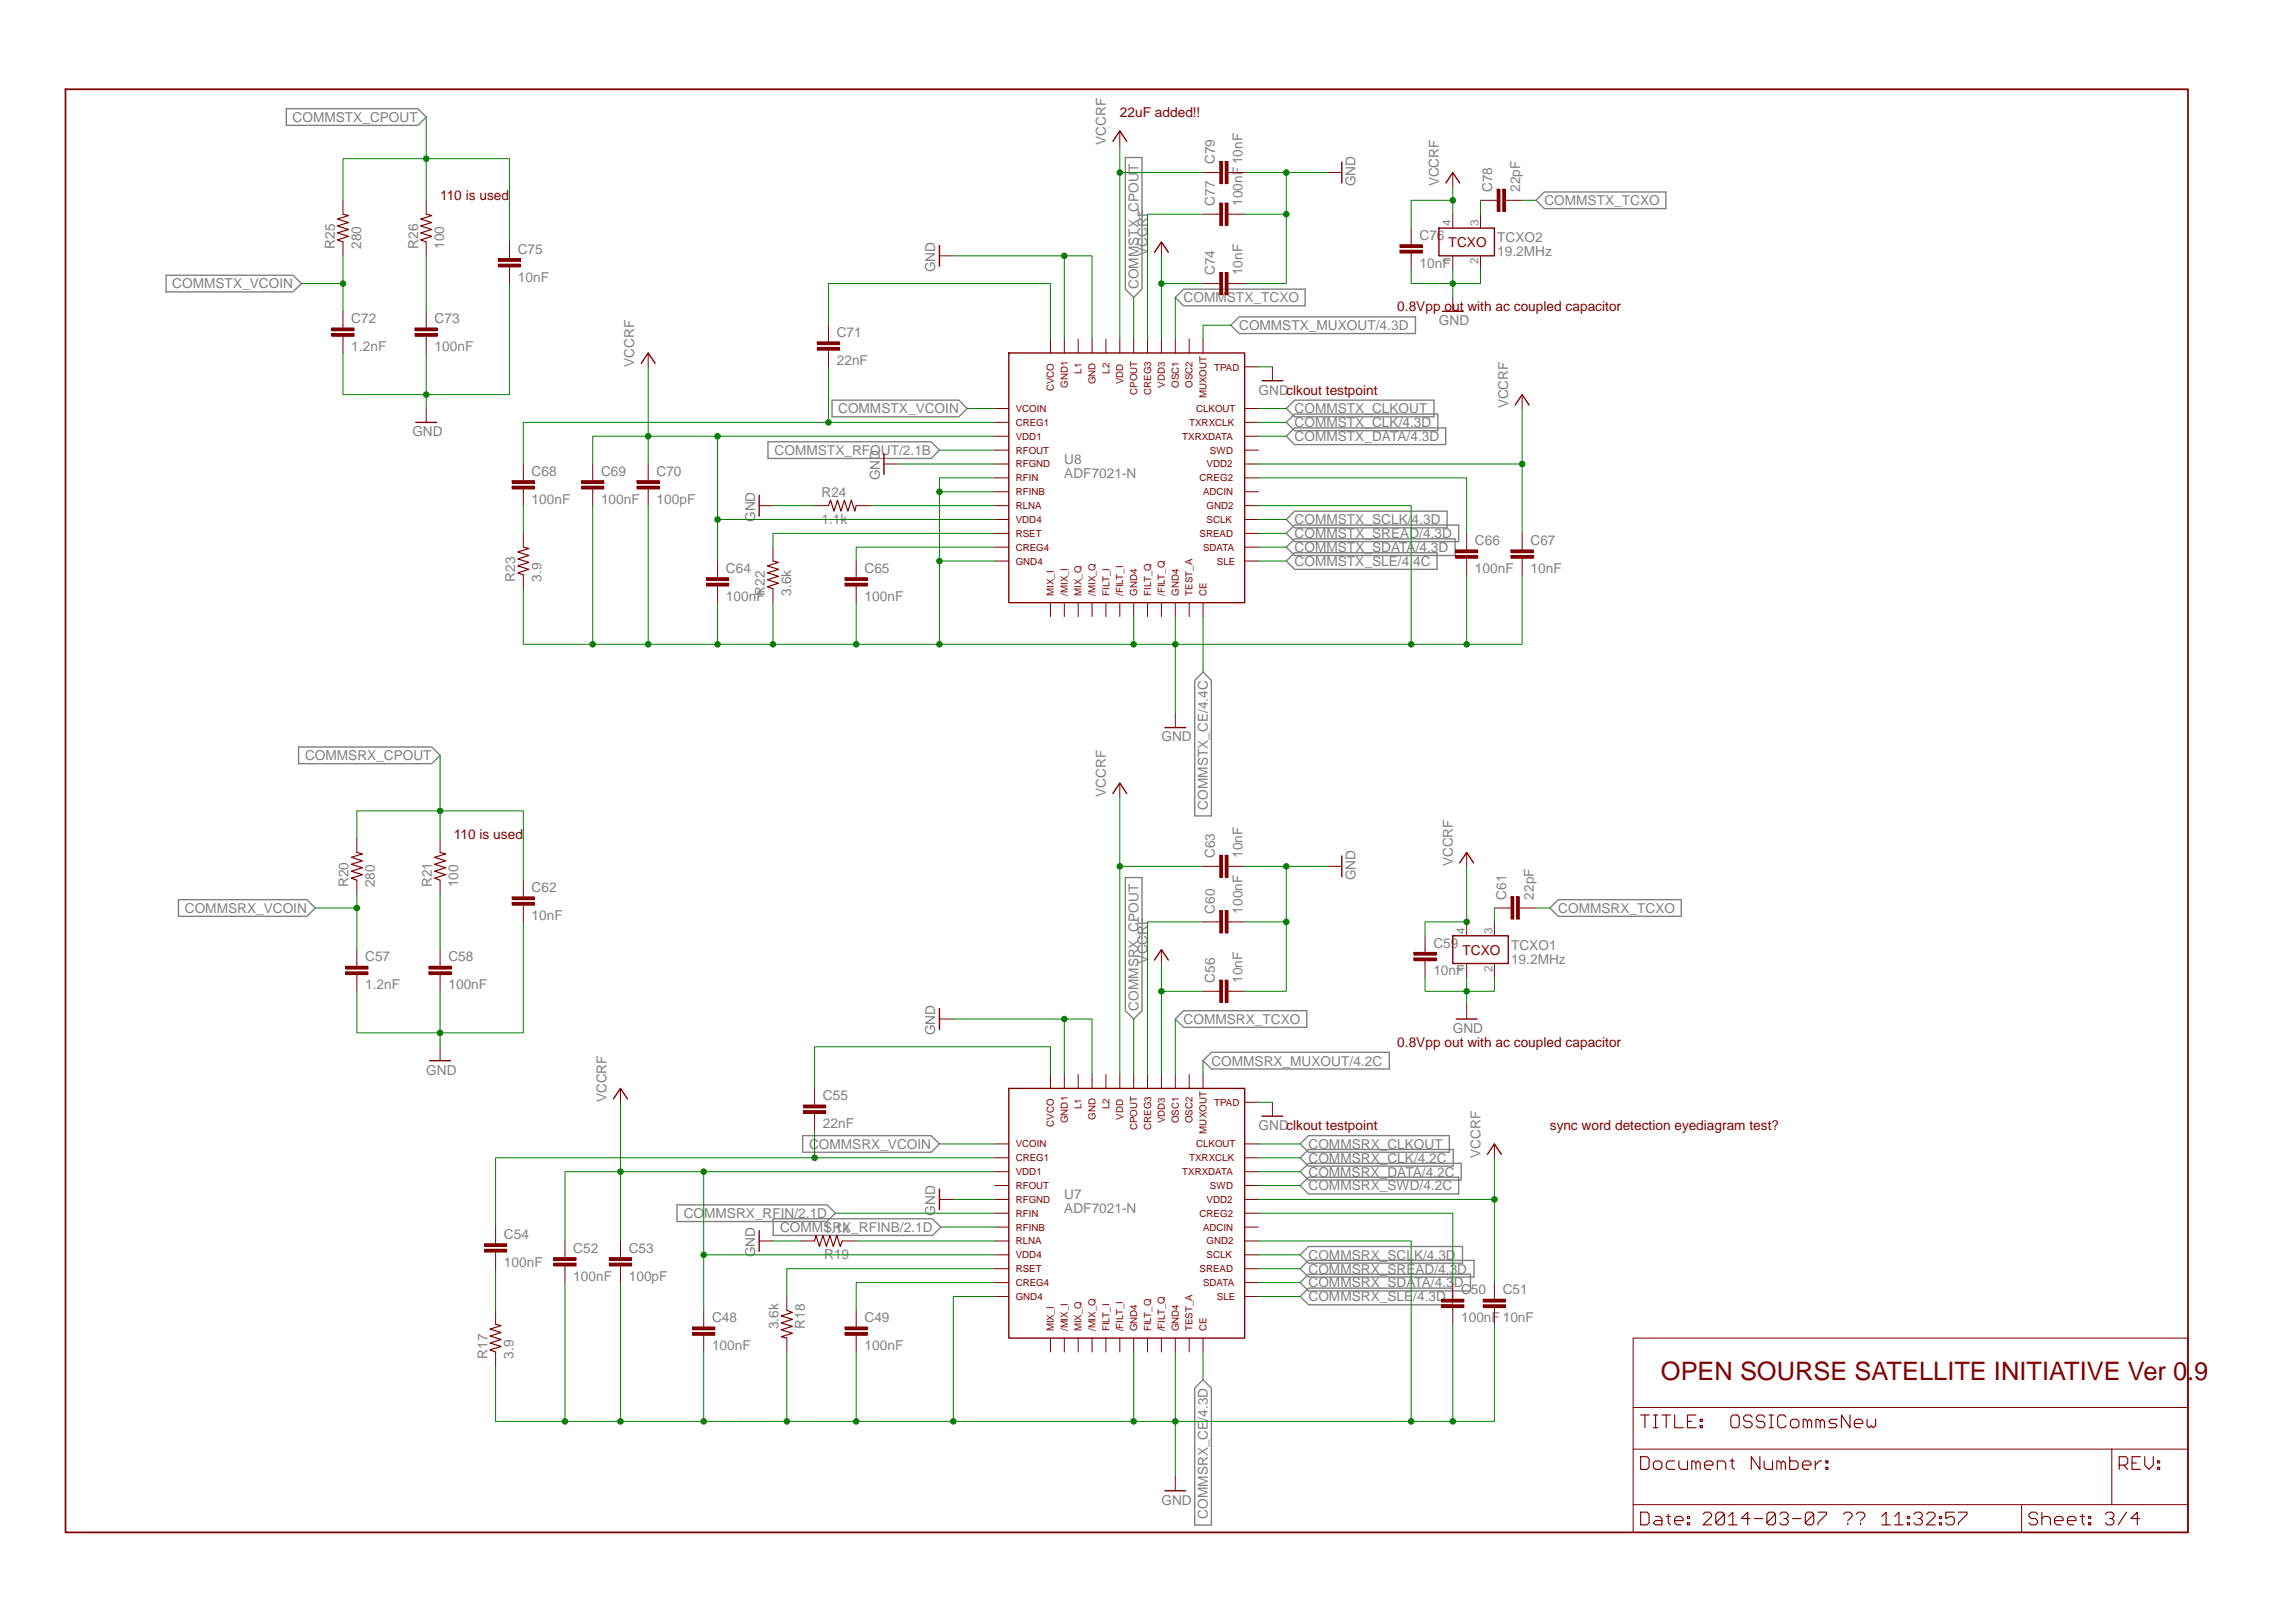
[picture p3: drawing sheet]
<svg xmlns="http://www.w3.org/2000/svg" width="420mm" height="297mm" viewBox="0 0 420 297" stroke-linecap="round" stroke-linejoin="round" font-family="sans-serif">
<defs><g id="words">
<text font-size="4.7" fill="#800000" x="304.1" y="252.5">OPEN SOURSE SATELLITE INITIATIVE Ver 0.9</text>
<g font-size="2.5" fill="#808080">
<text x="53.6" y="22.3">COMMSTX_CPOUT</text>
<text x="202.5" y="26.5" transform="rotate(-90 202.5 26.5)">VCCRF</text>
<text x="222.4" y="30.1" transform="rotate(-90 222.4 30.1)">C79</text>
<text x="248.2" y="34.1" transform="rotate(-90 248.2 34.1)">GND</text>
<text x="263.4" y="34.1" transform="rotate(-90 263.4 34.1)">VCCRF</text>
<text x="273.2" y="35.1" transform="rotate(-90 273.2 35.1)">C78</text>
<text x="278.3" y="35.1" transform="rotate(-90 278.3 35.1)">22pF</text>
<text x="222.4" y="37.7" transform="rotate(-90 222.4 37.7)">C77</text>
<text x="227.5" y="37.7" transform="rotate(-90 227.5 37.7)">100nF 10nF</text>
<text x="282.7" y="37.5">COMMSTX_TCXO</text>
<text x="61.3" y="45.6" transform="rotate(-90 61.3 45.6)">R25</text>
<text x="66.1" y="45.6" transform="rotate(-90 66.1 45.6)">280</text>
<text x="76.5" y="45.6" transform="rotate(-90 76.5 45.6)">R26</text>
<text x="81.3" y="45.6" transform="rotate(-90 81.3 45.6)">100</text>
<text x="94.8" y="46.4">C75</text>
<text x="210.1" y="46.8" transform="rotate(-90 210.1 46.8)">VCCRF</text>
<text x="259.9" y="43.9">C76</text>
<text x="274.1" y="46.8">19.2MHz</text>
<text x="274.1" y="44.3">TCXO2</text>
<text x="31.5" y="52.8">COMMSTX_VCOIN</text>
<text x="94.8" y="51.5">10nF</text>
<text x="171.2" y="49.8" transform="rotate(-90 171.2 49.8)">GND</text>
<text x="208.4" y="52.9" transform="rotate(-90 208.4 52.9)">COMMSTX_CPOUT</text>
<text x="222.4" y="50.4" transform="rotate(-90 222.4 50.4)">C74</text>
<text x="227.5" y="50.4" transform="rotate(-90 227.5 50.4)">10nF</text>
<text x="259.9" y="49">10nF</text>
<text x="64.3" y="59.1">C72</text>
<text x="79.6" y="59.1">C73</text>
<text x="216.7" y="55.3">COMMSTX_TCXO</text>
<text x="263.4" y="59.5">GND</text>
<text x="64.3" y="64.2">1.2nF</text>
<text x="79.6" y="64.2">100nF</text>
<text x="153.2" y="61.7">C71</text>
<text x="226.9" y="60.4">COMMSTX_MUXOUT/4.3D</text>
<text x="116.1" y="67.1" transform="rotate(-90 116.1 67.1)">VCCRF</text>
<text x="153.2" y="66.8">22nF</text>
<text x="153.4" y="75.6">COMMSTX_VCOIN</text>
<text x="230.4" y="72.2">GNDclkout testpoint</text>
<text x="237" y="75.6">COMMSTX_CLKOUT</text>
<text x="276.1" y="74.8" transform="rotate(-90 276.1 74.8)">VCCRF</text>
<text x="75.5" y="79.8">GND</text>
<text x="141.8" y="83.3">COMMSTX_RFOUT/2.1B</text>
<text x="237" y="80.7">COMMSTX_DATA/4.3D</text>
<text x="237" y="78.2">COMMSTX_CLK/4.3D</text>
<text x="97.3" y="87.1">C68</text>
<text x="110" y="87.1">C69</text>
<text x="120.2" y="87.1">C70</text>
<text x="161.1" y="87.9" transform="rotate(-90 161.1 87.9)">GND</text>
<text x="194.8" y="87.5">ADF7021-N</text>
<text x="194.8" y="84.9">U8</text>
<text x="97.3" y="92.2">100nF</text>
<text x="110" y="92.2">100nF</text>
<text x="120.2" y="92.2">100pF</text>
<text x="138.2" y="95.5" transform="rotate(-90 138.2 95.5)">GND</text>
<text x="150.4" y="95.8">1.1k</text>
<text x="150.4" y="91">R24</text>
<text x="237" y="96">COMMSTX_SCLK/4.3D</text>
<text x="237" y="101">COMMSTX_SDATA/4.3D</text>
<text x="237" y="98.5">COMMSTX_SREAD/4.3D</text>
<text x="270" y="99.8">C66</text>
<text x="280.2" y="99.8">C67</text>
<text x="94.3" y="106.5" transform="rotate(-90 94.3 106.5)">R23</text>
<text x="99.1" y="106.5" transform="rotate(-90 99.1 106.5)">3.9</text>
<text x="132.9" y="104.8">C64</text>
<text x="158.3" y="104.8">C65</text>
<text x="237" y="103.6">COMMSTX_SLE/4.4C</text>
<text x="270" y="104.8">100nF</text>
<text x="280.2" y="104.8">10nF</text>
<text x="132.9" y="109.9">100nF</text>
<text x="140" y="109" transform="rotate(-90 140 109)">R22</text>
<text x="144.8" y="109" transform="rotate(-90 144.8 109)">3.6k</text>
<text x="158.3" y="109.9">100nF</text>
<text x="212.6" y="135.7">GND</text>
<text x="55.8" y="139.1">COMMSRX_CPOUT</text>
<text x="202.5" y="145.9" transform="rotate(-90 202.5 145.9)">VCCRF</text>
<text x="221.1" y="148.2" transform="rotate(-90 221.1 148.2)">COMMSTX_CE/4.4C</text>
<text x="222.4" y="157" transform="rotate(-90 222.4 157)">C63</text>
<text x="227.5" y="157" transform="rotate(-90 227.5 157)">10nF</text>
<text x="248.2" y="161.1" transform="rotate(-90 248.2 161.1)">GND</text>
<text x="266" y="158.6" transform="rotate(-90 266 158.6)">VCCRF</text>
<text x="33.8" y="167.1">COMMSRX_VCOIN</text>
<text x="63.8" y="162.4" transform="rotate(-90 63.8 162.4)">R20</text>
<text x="68.6" y="162.4" transform="rotate(-90 68.6 162.4)">280</text>
<text x="79.1" y="162.4" transform="rotate(-90 79.1 162.4)">R21</text>
<text x="83.9" y="162.4" transform="rotate(-90 83.9 162.4)">100</text>
<text x="97.3" y="163.3">C62</text>
<text x="222.4" y="167.2" transform="rotate(-90 222.4 167.2)">C60</text>
<text x="227.5" y="167.2" transform="rotate(-90 227.5 167.2)">100nF</text>
<text x="275.7" y="164.7" transform="rotate(-90 275.7 164.7)">C61</text>
<text x="280.8" y="164.7" transform="rotate(-90 280.8 164.7)">22pF</text>
<text x="285.3" y="167.1">COMMSRX_TCXO</text>
<text x="97.3" y="168.3">10nF</text>
<text x="262.4" y="173.4">C59</text>
<text x="276.6" y="173.8">TCXO1</text>
<text x="66.9" y="176">C57</text>
<text x="82.1" y="176">C58</text>
<text x="210.1" y="176.3" transform="rotate(-90 210.1 176.3)">VCCRF</text>
<text x="222.4" y="179.9" transform="rotate(-90 222.4 179.9)">C56</text>
<text x="227.5" y="179.9" transform="rotate(-90 227.5 179.9)">10nF</text>
<text x="262.4" y="178.5">10nF</text>
<text x="276.6" y="176.3">19.2MHz</text>
<text x="66.9" y="181">1.2nF</text>
<text x="82.1" y="181">100nF</text>
<text x="208.4" y="185" transform="rotate(-90 208.4 185)">COMMSRX_CPOUT</text>
<text x="171.2" y="189.5" transform="rotate(-90 171.2 189.5)">GND</text>
<text x="216.7" y="187.4">COMMSRX_TCXO</text>
<text x="266" y="189">GND</text>
<text x="78" y="196.7">GND</text>
<text x="221.8" y="195">COMMSRX_MUXOUT/4.2C</text>
<text x="111.1" y="201.7" transform="rotate(-90 111.1 201.7)">VCCRF</text>
<text x="150.7" y="201.4">C55</text>
<text x="150.7" y="206.4">22nF</text>
<text x="230.4" y="206.8">GNDclkout testpoint</text>
<text x="148.1" y="210.2">COMMSRX_VCOIN</text>
<text x="239.6" y="215.3">COMMSRX_DATA/4.2C</text>
<text x="239.6" y="212.8">COMMSRX_CLK/4.2C</text>
<text x="239.6" y="210.2">COMMSRX_CLKOUT</text>
<text x="271" y="211.9" transform="rotate(-90 271 211.9)">VCCRF</text>
<text x="194.8" y="219.5">U7</text>
<text x="239.6" y="217.9">COMMSRX_SWD/4.2C</text>
<text x="92.3" y="226.7">C54</text>
<text x="125.2" y="222.9">COMMSRX_RFIN/2.1D</text>
<text x="142.8" y="225.5">COMMSRX_RFINB/2.1D</text>
<text x="150.7" y="225.6">1.1k</text>
<text x="171.2" y="222.5" transform="rotate(-90 171.2 222.5)">GND</text>
<text x="194.8" y="222.1">ADF7021-N</text>
<text x="92.3" y="231.8">100nF</text>
<text x="105" y="229.3">C52</text>
<text x="115.1" y="229.3">C53</text>
<text x="138.2" y="230.1" transform="rotate(-90 138.2 230.1)">GND</text>
<text x="150.9" y="230.4">R19</text>
<text x="239.6" y="233.1">COMMSRX_SREAD/4.3D</text>
<text x="239.6" y="230.5">COMMSRX_SCLK/4.3D</text>
<text x="105" y="234.4">100nF</text>
<text x="115.1" y="234.4">100pF</text>
<text x="239.6" y="238.2">COMMSRX_SLE/4.3D</text>
<text x="239.6" y="235.6">COMMSRX_SDATA/4.3D</text>
<text x="267.5" y="236.9">C50</text>
<text x="275.1" y="236.9">C51</text>
<text x="130.4" y="242">C48</text>
<text x="142.5" y="243.3" transform="rotate(-90 142.5 243.3)">3.6k</text>
<text x="147.3" y="243.1" transform="rotate(-90 147.3 243.1)">R18</text>
<text x="158.3" y="242">C49</text>
<text x="267.5" y="242">100nF 10nF</text>
<text x="89.2" y="248.7" transform="rotate(-90 89.2 248.7)">R17</text>
<text x="94" y="248.7" transform="rotate(-90 94 248.7)">3.9</text>
<text x="130.4" y="247.1">100nF</text>
<text x="158.3" y="247.1">100nF</text>
<text x="212.6" y="275.4">GND</text>
<text x="221.1" y="277.9" transform="rotate(-90 221.1 277.9)">COMMSRX_CE/4.3D</text>
</g>
<g font-size="2.5" fill="#800000">
<text x="205" y="21.4">22uF added!!</text>
<text x="80.6" y="36.7">110 is used</text>
<text x="265.2" y="45.3">TCXO</text>
<text x="255.8" y="57">0.8Vpp out with ac coupled capacitor</text>
<text x="83.1" y="153.5">110 is used</text>
<text x="267.7" y="174.8">TCXO</text>
<text x="255.8" y="191.6">0.8Vpp out with ac coupled capacitor</text>
<text x="283.7" y="206.8">sync word detection eyediagram test?</text>
</g>
<g font-size="2.1" fill="#808080">
<text x="265.6" y="41.4" transform="rotate(-90 265.6 41.4)">4</text>
<text x="270.7" y="41.4" transform="rotate(-90 270.7 41.4)">3</text>
<text x="265.6" y="48.4" transform="rotate(-90 265.6 48.4)">1</text>
<text x="270.7" y="48.4" transform="rotate(-90 270.7 48.4)">2</text>
<text x="268.1" y="170.9" transform="rotate(-90 268.1 170.9)">4</text>
<text x="273.2" y="170.9" transform="rotate(-90 273.2 170.9)">3</text>
<text x="268.1" y="177.9" transform="rotate(-90 268.1 177.9)">1</text>
<text x="273.2" y="177.9" transform="rotate(-90 273.2 177.9)">2</text>
</g>
<g font-size="1.8" fill="#800000">
<text x="192.9" y="71.6" transform="rotate(-90 192.9 71.6)">CVCO</text>
<text x="195.5" y="71" transform="rotate(-90 195.5 71)">GND1</text>
<text x="198" y="68.4" transform="rotate(-90 198 68.4)">L1</text>
<text x="200.6" y="70.3" transform="rotate(-90 200.6 70.3)">GND</text>
<text x="203.1" y="68.4" transform="rotate(-90 203.1 68.4)">L2</text>
<text x="205.6" y="70.3" transform="rotate(-90 205.6 70.3)">VDD</text>
<text x="213.3" y="71" transform="rotate(-90 213.3 71)">VDD3</text>
<text x="215.8" y="71" transform="rotate(-90 215.8 71)">OSC1</text>
<text x="218.3" y="71" transform="rotate(-90 218.3 71)">OSC2</text>
<text x="222.3" y="67.9">TPAD</text>
<text x="186" y="75.4">VCOIN</text>
<text x="186" y="77.9">CREG1</text>
<text x="208.2" y="72.2" transform="rotate(-90 208.2 72.2)">CPOUT</text>
<text x="210.7" y="72.2" transform="rotate(-90 210.7 72.2)">CREG3</text>
<text x="217.7" y="77.9">TXRXCLK</text>
<text x="219" y="75.4">CLKOUT</text>
<text x="220.9" y="72.9" transform="rotate(-90 220.9 72.9)">MUXOUT</text>
<text x="186" y="80.5">VDD1</text>
<text x="186" y="83">RFOUT</text>
<text x="216.4" y="80.5">TXRXDATA</text>
<text x="221.5" y="83">SWD</text>
<text x="186" y="85.6">RFGND</text>
<text x="186" y="88.1">RFIN</text>
<text x="219.6" y="88.1">CREG2</text>
<text x="220.9" y="85.6">VDD2</text>
<text x="186" y="90.6">RFINB</text>
<text x="186" y="93.2">RLNA</text>
<text x="186" y="95.7">VDD4</text>
<text x="220.2" y="90.6">ADCIN</text>
<text x="220.9" y="95.7">SCLK</text>
<text x="220.9" y="93.2">GND2</text>
<text x="186" y="98.3">RSET</text>
<text x="186" y="100.8">CREG4</text>
<text x="219.6" y="98.3">SREAD</text>
<text x="220.2" y="100.8">SDATA</text>
<text x="186" y="103.3">GND4</text>
<text x="222.8" y="103.3">SLE</text>
<text x="192.9" y="109" transform="rotate(-90 192.9 109)">MIX_I</text>
<text x="195.5" y="109" transform="rotate(-90 195.5 109)">/MIX_I</text>
<text x="198" y="109" transform="rotate(-90 198 109)">MIX_Q</text>
<text x="200.6" y="109" transform="rotate(-90 200.6 109)">/MIX_Q</text>
<text x="203.1" y="109" transform="rotate(-90 203.1 109)">FILT_I</text>
<text x="205.6" y="109" transform="rotate(-90 205.6 109)">/FILT_I</text>
<text x="208.2" y="109" transform="rotate(-90 208.2 109)">GND4</text>
<text x="210.7" y="109" transform="rotate(-90 210.7 109)">FILT_Q</text>
<text x="213.3" y="109" transform="rotate(-90 213.3 109)">/FILT_Q</text>
<text x="215.8" y="109" transform="rotate(-90 215.8 109)">GND4</text>
<text x="218.3" y="109" transform="rotate(-90 218.3 109)">TEST_A</text>
<text x="220.9" y="109" transform="rotate(-90 220.9 109)">CE</text>
<text x="198" y="203" transform="rotate(-90 198 203)">L1</text>
<text x="203.1" y="203" transform="rotate(-90 203.1 203)">L2</text>
<text x="222.3" y="202.5">TPAD</text>
<text x="186" y="210">VCOIN</text>
<text x="192.9" y="206.2" transform="rotate(-90 192.9 206.2)">CVCO</text>
<text x="195.5" y="205.5" transform="rotate(-90 195.5 205.5)">GND1</text>
<text x="200.6" y="204.9" transform="rotate(-90 200.6 204.9)">GND</text>
<text x="205.6" y="204.9" transform="rotate(-90 205.6 204.9)">VDD</text>
<text x="208.2" y="206.8" transform="rotate(-90 208.2 206.8)">CPOUT</text>
<text x="210.7" y="206.8" transform="rotate(-90 210.7 206.8)">CREG3</text>
<text x="213.3" y="205.5" transform="rotate(-90 213.3 205.5)">VDD3</text>
<text x="215.8" y="205.5" transform="rotate(-90 215.8 205.5)">OSC1</text>
<text x="218.3" y="205.5" transform="rotate(-90 218.3 205.5)">OSC2</text>
<text x="219" y="210">CLKOUT</text>
<text x="220.9" y="207.5" transform="rotate(-90 220.9 207.5)">MUXOUT</text>
<text x="186" y="212.5">CREG1</text>
<text x="186" y="215.1">VDD1</text>
<text x="216.4" y="215.1">TXRXDATA</text>
<text x="217.7" y="212.5">TXRXCLK</text>
<text x="186" y="217.6">RFOUT</text>
<text x="186" y="220.2">RFGND</text>
<text x="220.9" y="220.2">VDD2</text>
<text x="221.5" y="217.6">SWD</text>
<text x="186" y="222.7">RFIN</text>
<text x="186" y="225.2">RFINB</text>
<text x="186" y="227.8">RLNA</text>
<text x="219.6" y="222.7">CREG2</text>
<text x="220.2" y="225.2">ADCIN</text>
<text x="220.9" y="227.8">GND2</text>
<text x="186" y="230.3">VDD4</text>
<text x="186" y="232.8">RSET</text>
<text x="219.6" y="232.8">SREAD</text>
<text x="220.9" y="230.3">SCLK</text>
<text x="186" y="235.4">CREG4</text>
<text x="186" y="237.9">GND4</text>
<text x="220.2" y="235.4">SDATA</text>
<text x="222.8" y="237.9">SLE</text>
<text x="192.9" y="243.6" transform="rotate(-90 192.9 243.6)">MIX_I</text>
<text x="195.5" y="243.6" transform="rotate(-90 195.5 243.6)">/MIX_I</text>
<text x="198" y="243.6" transform="rotate(-90 198 243.6)">MIX_Q</text>
<text x="200.6" y="243.6" transform="rotate(-90 200.6 243.6)">/MIX_Q</text>
<text x="203.1" y="243.6" transform="rotate(-90 203.1 243.6)">FILT_I</text>
<text x="205.6" y="243.6" transform="rotate(-90 205.6 243.6)">/FILT_I</text>
<text x="208.2" y="243.6" transform="rotate(-90 208.2 243.6)">GND4</text>
<text x="210.7" y="243.6" transform="rotate(-90 210.7 243.6)">FILT_Q</text>
<text x="213.3" y="243.6" transform="rotate(-90 213.3 243.6)">/FILT_Q</text>
<text x="215.8" y="243.6" transform="rotate(-90 215.8 243.6)">GND4</text>
<text x="218.3" y="243.6" transform="rotate(-90 218.3 243.6)">TEST_A</text>
<text x="220.9" y="243.6" transform="rotate(-90 220.9 243.6)">CE</text>
</g>
</g></defs>
<g fill="none" stroke="#808080" stroke-width=".25">
<path d="M52.4 19.9h24.1l1.5 1.5-1.5 1.5h-24.1zM206 28.8h3.1v24.1l-1.6 1.5-1.5-1.5zM282.7 35.1h22.3v3.1h-22.3l-1.5-1.5zM30.4 50.4h23.2l1.6 1.5-1.6 1.5h-23.2zM216.7 52.9h22.2v3.1h-22.2l-1.5-1.6zM225.3 59.5l1.6-1.5h32.2v3h-32.2zM152.3 73.2h23.2l1.6 1.6-1.6 1.5h-23.2zM235.5 79.8l1.5-1.5h27.7v3.1h-27.7zM237 75.8h26.2v3h-26.2l-1.5-1.5zM237 73.2h25.5v3.1h-25.5l-1.5-1.5zM140.6 80.9h29.9l1.5 1.5-1.5 1.5h-29.9zM235.5 97.6l1.5-1.5h30v3h-30z"/>
<path d="M235.5 95.1l1.5-1.5h27.9v3h-27.9zM235.5 102.7l1.5-1.5h26.1v3h-26.1zM235.5 100.1l1.5-1.5h29.4v3.1h-29.4zM54.7 136.7h24.3l1.6 1.5-1.6 1.6h-24.3zM220.2 123l1.6 1.5v24.8h-3.1v-24.8zM32.7 164.7h23.5l1.5 1.5-1.5 1.5h-23.5zM206 160.6h3.1v24.4l-1.6 1.5-1.5-1.5zM283.7 166.2l1.6-1.5h22.5v3h-22.5zM215.2 186.5l1.5-1.5h22.5v3h-22.5zM220.2 194.1l1.6-1.5h32.5v3h-32.5zM146.9 207.8h23.6l1.5 1.6-1.5 1.5h-23.6zM238 214.4l1.6-1.5h27.9v3.1h-27.9z"/>
<path d="M238 211.9l1.6-1.5h26.5v3h-26.5zM238 209.4l1.6-1.6h25.7v3.1h-25.7zM238 217l1.6-1.5h27.4v3h-27.4zM123.9 220.5h27.5l1.5 1.5-1.5 1.6h-27.5zM141.6 223.1h29.1l1.5 1.5-1.5 1.5h-29.1zM238 237.3l1.6-1.5h26.3v3h-26.3zM238 234.7l1.6-1.5h29.6v3.1h-29.6zM238 232.2l1.6-1.5h30.3v3h-30.3zM238 229.7l1.6-1.6h28.1v3.1h-28.1zM220.2 252.5l1.6 1.5v25.1h-3.1v-25.1z"/>
</g>
<path d="M12 16.3h388.6v264.2h-388.6z" fill="none" stroke="#800000" stroke-width=".32"/>
<g fill="none" stroke="#800000" stroke-width=".18">
<path d="M182.1 74.8h2.6M182.1 77.3h2.6M182.1 79.8h2.6M192.3 62.1v2.5M194.8 62.1v2.5M197.4 62.1v2.5M199.9 62.1v2.5M202.5 62.1v2.5M205 62.1v2.5M207.5 62.1v2.5M210.1 62.1v2.5M212.6 62.1v2.5"/>
<path d="M215.2 62.1v2.5M217.7 62.1v2.5M220.2 62.1v2.5M227.9 67.1h2.5M227.9 74.8h2.5M227.9 77.3h2.5M227.9 79.8h2.5M182.1 82.4h2.6M182.1 84.9h2.6M182.1 87.5h2.6M182.1 90h2.6M182.1 92.5h2.6"/>
<path d="M182.1 95.1h2.6M182.1 97.6h2.6M227.9 82.4h2.5M227.9 84.9h2.5M227.9 87.5h2.5M227.9 90h2.5M227.9 92.5h2.5M227.9 95.1h2.5M227.9 97.6h2.5M182.1 100.1h2.6M182.1 102.7h2.6M192.3 110.3v2.5"/>
<path d="M194.8 110.3v2.5M197.4 110.3v2.5M199.9 110.3v2.5M202.5 110.3v2.5M205 110.3v2.5M207.5 110.3v2.5M210.1 110.3v2.5M212.6 110.3v2.5M215.2 110.3v2.5M217.7 110.3v2.5M220.2 110.3v2.5M227.9 100.1h2.5"/>
<path d="M227.9 102.7h2.5M222.8 158.6h.5M224.8 158.6h.5M243.1 158.6h2.5M172 186.5h2.5M192.3 196.7v2.5M194.8 196.7v2.5M197.4 196.7v2.5M199.9 196.7v2.5M202.5 196.7v2.5M205 196.7v2.5M207.5 196.7v2.5"/>
<path d="M210.1 196.7v2.5M212.6 196.7v2.5M215.2 196.7v2.5M217.7 196.7v2.5M220.2 196.7v2.5M172 219.5h2.5M182.1 209.4h2.6M182.1 211.9h2.6M182.1 214.4h2.6M182.1 217h2.6M182.1 219.5h2.6M227.9 201.7h2.5"/>
<path d="M227.9 209.4h2.5M227.9 211.9h2.5M227.9 214.4h2.5M227.9 217h2.5M227.9 219.5h2.5M182.1 222h2.6M182.1 224.6h2.6M182.1 227.1h2.6M182.1 229.7h2.6M182.1 232.2h2.6M182.1 234.7h2.6M182.1 237.3h2.6"/>
<path d="M227.9 222h2.5M227.9 224.6h2.5M227.9 227.1h2.5M227.9 229.7h2.5M227.9 232.2h2.5M227.9 234.7h2.5M227.9 237.3h2.5M192.3 244.9v2.5M194.8 244.9v2.5M197.4 244.9v2.5M199.9 244.9v2.5M202.5 244.9v2.5"/>
<path d="M205 244.9v2.5M207.5 244.9v2.5M210.1 244.9v2.5M212.6 244.9v2.5M215.2 244.9v2.5M217.7 244.9v2.5M220.2 244.9v2.5M299 257.6h101.6M215.2 270.3v2.5M299 275.4v-30.5h101.6v30.5M299 265.2h101.6M370.1 275.4v5.1"/>
<path d="M370.1 275.4h16.5M386.6 275.4h14v5.1h-101.6v-5.1h71.1M386.6 265.2v10.2"/>
</g>
<g fill="none" stroke="#800000" stroke-width=".21">
<path d="M300.4 259h1.5M301.1 259v2.3M302.7 259h.8M303.1 259v2.3M304.3 259h1.5M305 259v2.3M306.6 259v2.3h1.6M310.5 259h-1.6v2.3h1.6M311.3 259.8h.4v.3h-.4zM317.3 259h.7l.4 .4v1.5l-.4 .4h-.7l-.4-.4v-1.5zM320.8 259.4l-.4-.4h-.8l-.4 .4v.4l.4 .3h.8l.4 .4v.4l-.4 .4h-.8l-.4-.4M323.1 259.4l-.4-.4h-.8l-.3 .4v.4l.3 .3h.8l.4 .4v.4l-.4 .4h-.8l-.3-.4"/>
<path d="M323.9 259h.8M324.3 259v2.3M327 259.4l-.4-.4h-.8l-.4 .4v1.5l.4 .4h.8l.4-.4M336.3 259.8h-1.1l-.4 .3 .4 .4h.8l.3 .4-.3 .4h-1.2M338.7 259v2.3l-1.6-2.3v2.3M341.8 259.8v1.1l.4 .4 .4-.4 .4 .4 .4-.4v-1.1M300.4 266.6h1.1l.4 .4v1.5l-.4 .4h-1.1zM300.4 276.8h1.1l.4 .3v1.6l-.4 .4h-1.1zM302.7 267.8l.4-.4h.8l.4 .4v.7l-.4 .4h-.8l-.4-.4zM302.7 261.3h.8M303.1 277.5h.8l.4 .4v1.2h-1.2l-.4-.4 .4-.4h1.2M305 277.5h.8"/>
<path d="M305.4 277.1v1.6l.4 .4M306.6 267.4h-1.2l-.4 .4v.7l.4 .4h1.2M306.6 278.3h1.6v-.4l-.4-.4h-.8l-.4 .4v.8l.4 .4h.8M307.4 267.4v1.1l.4 .4h1.1v-1.5M308.9 260.1h.8M308.9 277.5h.4v.4h-.4zM308.9 278.7h.4v.4h-.4zM309.7 268.9v-1.5h.4l.4 .4v1.1M310.5 267.8l.4-.4 .4 .4v1.1M311.3 260.9h.4v.4h-.4zM311.8 277.1l.4-.3h.8l.3 .3v.4l-1.5 1.6h1.5M312 268.1h1.6v-.3l-.4-.4h-.7l-.5 .4v.7l.5 .4h.7"/>
<path d="M314.4 268.9v-1.5h1.2l.3 .4v1.1M315.7 277.1l-1.6 1.6 .4 .4h.8l.4-.4v-1.6l-.4-.3h-.8l-.4 .3v1.6M316.5 277.5l.7-.7v2.3M316.5 279.1h1.5M316.7 267.4h.8M317.1 267v1.5l.4 .4M320.4 277.9h-1.6l1.2-1.1v2.3M321.2 277.9h1.5M322.2 266.6v2.3l-1.6-2.3v2.3M323 267.4v1.1l.4 .4h1.1v-1.5M323.9 261.3h.8M325 277.1l-1.5 1.6 .4 .4h.7l.4-.4v-1.6l-.4-.3h-.7l-.4 .3v1.6"/>
<path d="M325.3 268.9v-1.5h.4l.4 .4v1.1M325.8 277.1l.4-.3h.8l.4 .3v.4l-.4 .4h-.4M326.1 267.8l.4-.4 .4 .4v1.1M327 277.9l.4 .4v.4l-.4 .4h-.8l-.4-.4M327.6 266.6v2.3h1.2l.4-.4v-.7l-.4-.4h-1.2M327.8 260.1l.4-.3h.7l.4 .3v.8l-.4 .4h-.7l-.4-.4zM328.2 277.9h1.5M330 268.1h1.5v-.3l-.4-.4h-.7l-.4 .4v.7l.4 .4h.7M330.1 261.3v-1.5h.4l.4 .3v1.2M330.9 260.1l.4-.3 .4 .3v1.2M332.1 277.1l-1.6 1.6 .4 .4h.8l.4-.4v-1.6l-.4-.3h-.8l-.4 .3v1.6M332.3 267.4v1.5"/>
<path d="M332.5 261.3v-1.5h.4l.3 .3v1.2M332.8 276.8h1.6v.3l-1.6 1.6v.4M333.2 260.1l.4-.3 .4 .3v1.2M333.5 267.4h-.4l-.8 .7M334.3 267.4h.4v.4h-.4zM334.3 268.5h.4v.4h-.4zM337.5 277.1l.4-.3h.8l.4 .3v.4l-.8 .8M338.3 278.7v.4M339.5 260.5h1.5v-.4l-.4-.3h-.7l-.4 .3v.8l.4 .4h.7M339.8 277.1l.4-.3h.8l.4 .3v.4l-.8 .8M340.6 278.7v.4M344.5 277.5l.8-.7v2.3"/>
<path d="M344.5 279.1h1.6M346.9 277.5l.8-.7v2.3M346.9 279.1h1.5M349.2 277.5h.4v.4h-.4zM349.2 278.7h.4v.4h-.4zM350.4 277.1l.4-.3h.7l.4 .3v.4l-.4 .4h-.4M351.5 277.9l.4 .4v.4l-.4 .4h-.7l-.4-.4M352.7 277.1l.4-.3h.8l.4 .3v.4l-1.6 1.6h1.6M355.1 277.5h.3v.4h-.3zM355.1 278.7h.3v.4h-.3zM357.8 276.8h-1.6v1.1l.8-.4h.4l.4 .4v.8l-.4 .4h-.8l-.4-.4M358.6 276.8h1.5v.3l-1.5 1.6v.4"/>
<path d="M373 277.1l-.4-.3h-.7l-.4 .3v.4l.4 .4h.7l.4 .4v.4l-.4 .4h-.7l-.4-.4M373.8 277.9l.4-.4h.8l.4 .4v1.2M373.8 276.8v2.3M376.1 278.3h1.6v-.4l-.4-.4h-.8l-.4 .4v.8l.4 .4h.8M378.5 278.3h1.6v-.4l-.4-.4h-.8l-.4 .4v.8l.4 .4h.8M380.8 277.5h.8M381.2 277.1v1.6l.4 .4M382.4 277.5h.4v.4h-.4zM382.4 278.7h.4v.4h-.4zM385.4 277.1l.4-.3h.8l.4 .3v.4l-.4 .4M386.2 277.9h.4M386.6 277.9l.4 .4v.4l-.4 .4h-.8l-.4-.4"/>
<path d="M388 268.1h1.2l.3-.3v-.8l-.3-.4h-1.2v2.3M388.8 268.1l.7 .8M389.3 276.8l-1.5 2.3M390.3 267.8h.8M391.7 277.9h-1.6l1.2-1.1v2.3M391.9 266.6h-1.6v2.3h1.6M392.7 266.6v1.5l.7 .8 .8-.8v-1.5M395 267.4h.4v.4h-.4zM395 268.5h.4v.4h-.4z"/>
</g>
<path d="M184.7 64.6h43.2v45.7h-43.2zM245.6 156.7v3.8M172 184.6v3.8M184.7 199.2h43.2v45.7h-43.2zM172 217.6v3.8M213.3 272.8h3.8" fill="none" stroke="#800000" stroke-width=".25"/>
<path d="M224.3 156.5h.5v4.1h-.5z" fill="#800000"/>
<path d="M224.3 156.5h.5v4.1h-.5zM224.3 156.5h.1" fill="none" stroke="#800000" stroke-width=".18"/>
<path d="M223.3 156.5h.5v4.1h-.5z" fill="#800000"/>
<path d="M220.2 158.6h2.6M223.3 156.5h.5v4.1h-.5zM223.3 156.5h.1M225.3 158.6h2.6M222.8 168.7h.5M224.8 168.7h.5" fill="none" stroke="#800000" stroke-width=".18"/>
<path d="M224.3 166.7h.5v4.1h-.5z" fill="#800000"/>
<path d="M224.3 166.7h.5v4.1h-.5zM224.3 166.7h.1" fill="none" stroke="#800000" stroke-width=".18"/>
<path d="M223.3 166.7h.5v4.1h-.5z" fill="#800000"/>
<path d="M220.2 168.7h2.6M223.3 166.7h.5v4.1h-.5zM223.3 166.7h.1M225.3 168.7h2.6M222.8 181.4h.5M224.8 181.4h.5" fill="none" stroke="#800000" stroke-width=".18"/>
<path d="M224.3 179.4h.5v4.1h-.5z" fill="#800000"/>
<path d="M224.3 179.4h.5v4.1h-.5zM224.3 179.4h.1" fill="none" stroke="#800000" stroke-width=".18"/>
<path d="M223.3 179.4h.5v4.1h-.5z" fill="#800000"/>
<path d="M223.3 179.4h.5v4.1h-.5zM223.3 179.4h.1M220.2 181.4h2.6M225.3 181.4h2.6M266 237.3v.5M266 239.3v.5" fill="none" stroke="#800000" stroke-width=".18"/>
<path d="M263.9 238.8h4.1v.5h-4.1z" fill="#800000"/>
<path d="M263.9 238.8h4.1v.5h-4.1zM263.9 238.8h.1" fill="none" stroke="#800000" stroke-width=".18"/>
<path d="M263.9 237.8h4.1v.5h-4.1z" fill="#800000"/>
<path d="M263.9 237.8h4.1v.5h-4.1zM263.9 237.8h.1M266 234.7v2.6M266 239.8v2.6M273.6 237.3v.5M273.6 239.3v.5" fill="none" stroke="#800000" stroke-width=".18"/>
<path d="M271.6 238.8h4v.5h-4z" fill="#800000"/>
<path d="M271.6 238.8h4v.5h-4zM271.6 238.8h.1" fill="none" stroke="#800000" stroke-width=".18"/>
<path d="M271.6 237.8h4v.5h-4z" fill="#800000"/>
<path d="M149.1 201.7v.5M149.1 203.8v.5M271.6 237.8h4v.5h-4zM271.6 237.8h.1M273.6 234.7v2.6M273.6 239.8v2.6" fill="none" stroke="#800000" stroke-width=".18"/>
<path d="M147.1 203.3h4.1v.5h-4.1z" fill="#800000"/>
<path d="M147.1 203.3h4.1v.5h-4.1zM147.1 203.3h.1" fill="none" stroke="#800000" stroke-width=".18"/>
<path d="M147.1 202.2h4.1v.6h-4.1z" fill="#800000"/>
<path d="M149.1 199.2v2.5M147.1 202.2h4.1v.6h-4.1zM147.1 202.2h.1M149.1 204.3v2.5M90.7 227.1v.5M90.7 229.2v.5" fill="none" stroke="#800000" stroke-width=".18"/>
<path d="M88.7 228.6h4.1v.6h-4.1z" fill="#800000"/>
<path d="M88.7 228.6h4.1v.6h-4.1zM88.7 228.6h.1" fill="none" stroke="#800000" stroke-width=".18"/>
<path d="M88.7 227.6h4.1v.5h-4.1z" fill="#800000"/>
<path d="M88.7 227.6h4.1v.5h-4.1zM88.7 227.6h.1M90.7 224.6v2.5M90.7 229.7v2.5M103.4 229.7v.5M103.4 231.7v.5" fill="none" stroke="#800000" stroke-width=".18"/>
<path d="M101.4 231.2h4.1v.5h-4.1z" fill="#800000"/>
<path d="M101.4 231.2h4.1v.5h-4.1zM101.4 231.2h.1" fill="none" stroke="#800000" stroke-width=".18"/>
<path d="M101.4 230.2h4.1v.5h-4.1z" fill="#800000"/>
<path d="M101.4 230.2h4.1v.5h-4.1zM101.4 230.2h.1M103.4 227.1v2.6M103.4 232.2v2.5M113.6 229.7v.5M113.6 231.7v.5" fill="none" stroke="#800000" stroke-width=".18"/>
<path d="M111.6 231.2h4v.5h-4z" fill="#800000"/>
<path d="M111.6 231.2h4v.5h-4zM111.6 231.2h.1" fill="none" stroke="#800000" stroke-width=".18"/>
<path d="M111.6 230.2h4v.5h-4z" fill="#800000"/>
<path d="M111.6 230.2h4v.5h-4zM111.6 230.2h.1M113.6 227.1v2.6M113.6 232.2v2.5M128.8 242.4v.5M128.8 244.4v.5" fill="none" stroke="#800000" stroke-width=".18"/>
<path d="M126.8 243.9h4.1v.5h-4.1z" fill="#800000"/>
<path d="M126.8 243.9h4.1v.5h-4.1zM126.8 243.9h.1" fill="none" stroke="#800000" stroke-width=".18"/>
<path d="M126.8 242.9h4.1v.5h-4.1z" fill="#800000"/>
<path d="M128.8 239.8v2.6M126.8 242.9h4.1v.5h-4.1zM126.8 242.9h.1M128.8 244.9v2.5M156.7 242.4v.5M156.7 244.4v.5" fill="none" stroke="#800000" stroke-width=".18"/>
<path d="M154.7 243.9h4.1v.5h-4.1z" fill="#800000"/>
<path d="M154.7 243.9h4.1v.5h-4.1zM154.7 243.9h.1" fill="none" stroke="#800000" stroke-width=".18"/>
<path d="M154.7 242.9h4.1v.5h-4.1z" fill="#800000"/>
<g fill="none" stroke="#800000" stroke-width=".18">
<path d="M222.8 31.6h.5M224.8 31.6h.5M90.7 239.8v2.6M139 227.1h2.5M144 237.3v2.5M146.6 227.1h2.5M154.2 227.1h2.5M156.7 239.8v2.6M90.7 247.4v2.6M144 244.9v2.5M154.7 242.9h4.1v.5h-4.1zM154.7 242.9h.1"/>
<path d="M156.7 244.9v2.5"/>
</g>
<path d="M144 239.8l1.1 .4-2.1 .6 2.1 .7-2.1 .6 2.1 .6-2.1 .7 2.1 .6-2.1 .6 1 .3M149.1 227.1l.3-1 .6 2 .7-2 .6 2 .6-2 .7 2 .6-2 .6 2 .4-1M90.7 242.4l1 .2-2 .6 2 .7-2 .6 2 .7-2 .6 2 .6-2 .7 1 .3" fill="none" stroke="#800000" stroke-width=".21"/>
<path d="M139 225.2v3.8" fill="none" stroke="#800000" stroke-width=".25"/>
<path d="M224.3 29.5h.5v4.1h-.5z" fill="#800000"/>
<path d="M224.3 29.5h.5v4.1h-.5zM224.3 29.5h.1" fill="none" stroke="#800000" stroke-width=".18"/>
<path d="M223.3 29.5h.5v4.1h-.5z" fill="#800000"/>
<path d="M220.2 31.6h2.6M222.8 39.2h.5M223.3 29.5h.5v4.1h-.5zM223.3 29.5h.1M224.8 39.2h.5M225.3 31.6h2.6" fill="none" stroke="#800000" stroke-width=".18"/>
<path d="M224.3 37.2h.5v4h-.5z" fill="#800000"/>
<path d="M224.3 37.2h.5v4h-.5zM224.3 37.2h.1" fill="none" stroke="#800000" stroke-width=".18"/>
<path d="M223.3 37.2h.5v4h-.5z" fill="#800000"/>
<path d="M220.2 39.2h2.6M223.3 37.2h.5v4h-.5zM223.3 37.2h.1M225.3 39.2h2.6M222.8 51.9h.5M224.8 51.9h.5" fill="none" stroke="#800000" stroke-width=".18"/>
<path d="M224.3 49.9h.5v4h-.5z" fill="#800000"/>
<path d="M224.3 49.9h.5v4h-.5zM224.3 49.9h.1" fill="none" stroke="#800000" stroke-width=".18"/>
<path d="M223.3 49.9h.5v4h-.5z" fill="#800000"/>
<path d="M220.2 51.9h2.6M223.3 49.9h.5v4h-.5zM223.3 49.9h.1M225.3 51.9h2.6M268.5 100.1v.5M268.5 102.2v.5" fill="none" stroke="#800000" stroke-width=".18"/>
<path d="M266.5 101.7h4v.5h-4z" fill="#800000"/>
<path d="M266.5 101.7h4v.5h-4zM266.5 101.7h.1" fill="none" stroke="#800000" stroke-width=".18"/>
<path d="M266.5 100.6h4v.6h-4z" fill="#800000"/>
<path d="M268.5 97.6v2.5M266.5 100.6h4v.6h-4zM266.5 100.6h.1M268.5 102.7v2.5M278.7 100.1v.5M278.7 102.2v.5" fill="none" stroke="#800000" stroke-width=".18"/>
<path d="M276.6 101.7h4.1v.5h-4.1z" fill="#800000"/>
<path d="M276.6 101.7h4.1v.5h-4.1zM276.6 101.7h.1" fill="none" stroke="#800000" stroke-width=".18"/>
<path d="M276.6 100.6h4.1v.6h-4.1z" fill="#800000"/>
<path d="M151.7 62.1v.5M151.7 64.1v.5M278.7 97.6v2.5M276.6 100.6h4.1v.6h-4.1zM276.6 100.6h.1M278.7 102.7v2.5" fill="none" stroke="#800000" stroke-width=".18"/>
<path d="M149.6 63.6h4.1v.5h-4.1z" fill="#800000"/>
<path d="M149.6 63.6h4.1v.5h-4.1zM149.6 63.6h.1" fill="none" stroke="#800000" stroke-width=".18"/>
<path d="M149.6 62.6h4.1v.5h-4.1z" fill="#800000"/>
<path d="M151.7 59.5v2.6M149.6 62.6h4.1v.5h-4.1zM149.6 62.6h.1M151.7 64.6v2.5M95.8 87.5v.5M95.8 89.5v.5" fill="none" stroke="#800000" stroke-width=".18"/>
<path d="M93.8 89h4v.5h-4z" fill="#800000"/>
<path d="M93.8 89h4v.5h-4zM93.8 89h.1" fill="none" stroke="#800000" stroke-width=".18"/>
<path d="M93.8 88h4v.5h-4z" fill="#800000"/>
<path d="M93.8 88h4v.5h-4zM93.8 88h.1M95.8 84.9v2.6M95.8 90v2.5M108.5 87.5v.5M108.5 89.5v.5" fill="none" stroke="#800000" stroke-width=".18"/>
<path d="M106.5 89h4v.5h-4z" fill="#800000"/>
<path d="M106.5 89h4v.5h-4zM106.5 89h.1" fill="none" stroke="#800000" stroke-width=".18"/>
<path d="M106.5 88h4v.5h-4z" fill="#800000"/>
<path d="M106.5 88h4v.5h-4zM106.5 88h.1M108.5 84.9v2.6M108.5 90v2.5M118.7 87.5v.5M118.7 89.5v.5" fill="none" stroke="#800000" stroke-width=".18"/>
<path d="M116.6 89h4.1v.5h-4.1z" fill="#800000"/>
<path d="M116.6 89h4.1v.5h-4.1zM116.6 89h.1" fill="none" stroke="#800000" stroke-width=".18"/>
<path d="M116.6 88h4.1v.5h-4.1z" fill="#800000"/>
<path d="M116.6 88h4.1v.5h-4.1zM116.6 88h.1M118.7 84.9v2.6M118.7 90v2.5M131.4 105.2v.5M131.4 107.3v.5" fill="none" stroke="#800000" stroke-width=".18"/>
<path d="M129.3 106.7h4.1v.6h-4.1z" fill="#800000"/>
<path d="M129.3 106.7h4.1v.6h-4.1zM129.3 106.7h.1" fill="none" stroke="#800000" stroke-width=".18"/>
<path d="M129.3 105.7h4.1v.5h-4.1z" fill="#800000"/>
<path d="M129.3 105.7h4.1v.5h-4.1zM129.3 105.7h.1M131.4 102.7v2.5M131.4 107.8v2.5M156.7 105.2v.5M156.7 107.3v.5" fill="none" stroke="#800000" stroke-width=".18"/>
<path d="M154.7 106.7h4.1v.6h-4.1z" fill="#800000"/>
<path d="M154.7 106.7h4.1v.6h-4.1zM154.7 106.7h.1" fill="none" stroke="#800000" stroke-width=".18"/>
<path d="M154.7 105.7h4.1v.5h-4.1z" fill="#800000"/>
<g fill="none" stroke="#800000" stroke-width=".18">
<path d="M243.1 31.6h2.5M172 46.8h2.5M95.8 97.6v2.5M139 92.5h2.5M149.1 92.5h2.6M156.7 92.5h2.6M161.8 84.9h2.6M95.8 105.2v2.6M141.5 100.1v2.6M141.5 107.8v2.5M154.7 105.7h4.1v.5h-4.1zM154.7 105.7h.1"/>
<path d="M156.7 102.7v2.5M156.7 107.8v2.5M215.2 130.6v2.6M65.3 176.3v.5M65.3 178.4v.5"/>
</g>
<path d="M151.7 92.5l.4-1 .6 2.1 .6-2.1 .7 2.1 .6-2.1 .6 2.1 .7-2.1 .6 2.1 .2-1.1M95.8 100.1l1 .3-2 .6 2 .7-2 .6 2 .6-2 .7 2 .6-2 .6 1 .4M141.5 102.7l1 .2-2 .7 2 .6-2 .6 2 .7-2 .6 2 .6-2 .7 1 .4" fill="none" stroke="#800000" stroke-width=".21"/>
<path d="M245.6 29.7v3.8M172 44.9v3.8M139 90.6v3.8M161.8 83v3.8M213.3 133.2h3.8" fill="none" stroke="#800000" stroke-width=".25"/>
<path d="M63.3 177.9h4.1v.5h-4.1z" fill="#800000"/>
<path d="M63.3 177.9h4.1v.5h-4.1zM63.3 177.9h.1" fill="none" stroke="#800000" stroke-width=".18"/>
<path d="M63.3 176.8h4.1v.6h-4.1z" fill="#800000"/>
<path d="M63.3 176.8h4.1v.6h-4.1zM63.3 176.8h.1M65.3 173.8v2.5M65.3 178.9v2.5M80.6 176.3v.5M80.6 178.4v.5" fill="none" stroke="#800000" stroke-width=".18"/>
<path d="M78.5 177.9h4.1v.5h-4.1z" fill="#800000"/>
<path d="M78.5 177.9h4.1v.5h-4.1zM78.5 177.9h.1" fill="none" stroke="#800000" stroke-width=".18"/>
<path d="M78.5 176.8h4.1v.6h-4.1z" fill="#800000"/>
<path d="M78.5 176.8h4.1v.6h-4.1zM78.5 176.8h.1M80.6 173.8v2.5M80.6 178.9v2.5M95.8 163.6v.5M95.8 165.7v.5" fill="none" stroke="#800000" stroke-width=".18"/>
<path d="M93.8 165.2h4v.5h-4z" fill="#800000"/>
<path d="M93.8 165.2h4v.5h-4zM93.8 165.2h.1" fill="none" stroke="#800000" stroke-width=".18"/>
<path d="M93.8 164.1h4v.6h-4z" fill="#800000"/>
<path d="M62.8 59.5v.5M62.8 61.6v.5M65.3 153.5v2.5M80.6 153.5v2.5M65.3 161.1v2.5M80.6 161.1v2.5M93.8 164.1h4v.6h-4zM93.8 164.1h.1M95.8 161.1v2.5M95.8 166.2v2.5M80.6 191.6v2.5" fill="none" stroke="#800000" stroke-width=".18"/>
<path d="M65.3 156l1 .3-2 .6 2 .6-2 .7 2 .6-2 .6 2 .7-2 .6 1 .4M80.6 156l1 .3-2 .6 2 .6-2 .7 2 .6-2 .6 2 .7-2 .6 1 .4" fill="none" stroke="#800000" stroke-width=".21"/>
<path d="M78.7 194.1h3.8" fill="none" stroke="#800000" stroke-width=".25"/>
<path d="M60.8 61h4v.6h-4z" fill="#800000"/>
<path d="M60.8 61h4v.6h-4zM60.8 61h.1" fill="none" stroke="#800000" stroke-width=".18"/>
<path d="M60.8 60h4v.5h-4z" fill="#800000"/>
<path d="M62.8 57v2.5M78 59.5v.5M60.8 60h4v.5h-4zM60.8 60h.1M62.8 62.1v2.5M78 61.6v.5" fill="none" stroke="#800000" stroke-width=".18"/>
<path d="M76 61h4.1v.6h-4.1z" fill="#800000"/>
<path d="M76 61h4.1v.6h-4.1zM76 61h.1" fill="none" stroke="#800000" stroke-width=".18"/>
<path d="M76 60h4.1v.5h-4.1z" fill="#800000"/>
<path d="M78 57v2.5M93.3 46.8v.5M93.3 48.9v.5M76 60h4.1v.5h-4.1zM76 60h.1M78 62.1v2.5" fill="none" stroke="#800000" stroke-width=".18"/>
<path d="M91.2 48.3h4.1v.6h-4.1z" fill="#800000"/>
<path d="M91.2 48.3h4.1v.6h-4.1zM91.2 48.3h.1" fill="none" stroke="#800000" stroke-width=".18"/>
<path d="M91.2 47.3h4.1v.5h-4.1z" fill="#800000"/>
<g fill="none" stroke="#800000" stroke-width=".18">
<path d="M62.8 36.7v2.5M78 36.7v2.5M266 39.2v2.5M271 39.2v2.5M62.8 44.3v2.5M78 44.3v2.5M91.2 47.3h4.1v.5h-4.1zM91.2 47.3h.1M93.3 44.3v2.5M93.3 49.4v2.5M266 46.8v2.6M271 46.8v2.6"/>
<path d="M78 74.8v2.5M260.9 173.8v.5M260.9 175.8v.5M268.5 168.7v2.6M268.5 176.3v2.6M273.6 168.7v2.6M273.6 176.3v2.6M268.5 184v2.5"/>
</g>
<path d="M62.8 39.2l1 .3-2 .6 2 .6-2 .7 2 .6-2 .6 2 .7-2 .6 1 .4M78 39.2l1 .3-2 .6 2 .6-2 .7 2 .6-2 .6 2 .7-2 .6 1 .4" fill="none" stroke="#800000" stroke-width=".21"/>
<path d="M263.4 41.7h10.2v5.1h-10.2zM76.1 77.3h3.8M266 171.3h10.1v5h-10.1zM266.6 186.5h3.8" fill="none" stroke="#800000" stroke-width=".25"/>
<path d="M258.9 175.3h4v.5h-4z" fill="#800000"/>
<path d="M258.9 175.3h4v.5h-4zM258.9 175.3h.1" fill="none" stroke="#800000" stroke-width=".18"/>
<path d="M258.9 174.3h4v.5h-4z" fill="#800000"/>
<path d="M258.3 44.3v.5M258.3 46.3v.5M258.9 174.3h4v.5h-4zM258.9 174.3h.1M260.9 171.3v2.5M260.9 176.3v2.6" fill="none" stroke="#800000" stroke-width=".18"/>
<path d="M256.3 45.8h4.1v.5h-4.1z" fill="#800000"/>
<path d="M256.3 45.8h4.1v.5h-4.1zM256.3 45.8h.1" fill="none" stroke="#800000" stroke-width=".18"/>
<path d="M256.3 44.8h4.1v.5h-4.1z" fill="#800000"/>
<path d="M273.6 36.7h.5M275.6 36.7h.5M256.3 44.8h4.1v.5h-4.1zM256.3 44.8h.1M258.3 41.7v2.6M258.3 46.8v2.6" fill="none" stroke="#800000" stroke-width=".18"/>
<path d="M275.1 34.6h.5v4.1h-.5z" fill="#800000"/>
<path d="M275.1 34.6h.5v4.1h-.5zM275.1 34.6h.1" fill="none" stroke="#800000" stroke-width=".18"/>
<path d="M274.1 34.6h.5v4.1h-.5z" fill="#800000"/>
<path d="M271 36.7h2.6M274.1 34.6h.5v4.1h-.5zM274.1 34.6h.1M276.1 36.7h2.6M276.1 166.2h.5M278.2 166.2h.5" fill="none" stroke="#800000" stroke-width=".18"/>
<path d="M277.7 164.1h.5v4.1h-.5z" fill="#800000"/>
<path d="M277.7 164.1h.5v4.1h-.5zM277.7 164.1h.1" fill="none" stroke="#800000" stroke-width=".18"/>
<path d="M276.6 164.1h.5v4.1h-.5z" fill="#800000"/>
<g fill="none" stroke="#800000" stroke-width=".18">
<path d="M205 24v2.5M266 31.6v2.5M212.6 44.3v2.5M266 54.4v2.6M118.7 64.6v2.5M232.9 67.1v2.6M278.7 72.2v2.6M205 143.3v2.6M268.5 156v2.6M212.6 173.8v2.5M273.6 166.2h2.5M276.6 164.1h.5v4.1h-.5z"/>
<path d="M276.6 164.1h.1M278.7 166.2h2.5M113.6 199.2v2.5M232.9 201.7v2.6M273.6 209.4v2.5"/>
</g>
<g fill="none" stroke="#800000" stroke-width=".25">
<path d="M203.7 25.9l1.3-1.9 1.3 1.9M264.7 33.5l1.3-1.9 1.2 1.9M211.4 46.2l1.2-1.9 1.3 1.9M264.1 57h3.8M117.4 66.5l1.3-1.9 1.2 1.9M231 69.7h3.9M277.4 74.1l1.3-1.9 1.2 1.9M203.7 145.2l1.3-1.9 1.3 1.9M267.2 157.9l1.3-1.9 1.3 1.9M211.4 175.7l1.2-1.9 1.3 1.9M112.3 201.1l1.3-1.9 1.3 1.9M231 204.3h3.9"/>
<path d="M272.3 211.3l1.3-1.9 1.3 1.9"/>
</g>
<path d="M174.5 186.5h20.3v10.2M194.8 186.5h5.1v10.2M174.5 219.5h7.6" fill="none" stroke="#008000" stroke-width=".18"/>
<circle cx="194.9" cy="186.5" r=".51" fill="#008000"/>
<g fill="none" stroke="#008000" stroke-width=".18">
<path d="M227.9 158.6h7.6v10.1h-7.6M235.5 168.7v12.7h-7.6"/>
<circle cx="194.9" cy="186.5" r=".51"/>
</g>
<circle cx="235.5" cy="168.7" r=".51" fill="#008000"/>
<g fill="none" stroke="#008000" stroke-width=".18">
<path d="M235.5 158.6h7.6"/>
<circle cx="235.5" cy="168.7" r=".51"/>
</g>
<circle cx="235.5" cy="158.6" r=".51" fill="#008000"/>
<g fill="none" stroke="#008000" stroke-width=".18">
<path d="M103.4 234.7v25.4h-12.7v-10.1M113.6 234.7v25.4M141.5 227.1h5.1"/>
<circle cx="235.5" cy="158.6" r=".51"/>
</g>
<circle cx="103.4" cy="260.1" r=".51" fill="#008000"/>
<g fill="none" stroke="#008000" stroke-width=".18">
<path d="M103.4 260.1h10.2"/>
<circle cx="103.4" cy="260.1" r=".51"/>
</g>
<circle cx="113.6" cy="260.1" r=".51" fill="#008000"/>
<g fill="none" stroke="#008000" stroke-width=".18">
<path d="M128.8 247.4v12.7h-15.2"/>
<circle cx="113.6" cy="260.1" r=".51"/>
</g>
<circle cx="128.8" cy="260.1" r=".51" fill="#008000"/>
<g fill="none" stroke="#008000" stroke-width=".18">
<path d="M144 247.4v12.7h-15.2"/>
<circle cx="128.8" cy="260.1" r=".51"/>
</g>
<circle cx="144.1" cy="260.1" r=".51" fill="#008000"/>
<g fill="none" stroke="#008000" stroke-width=".18">
<path d="M156.7 247.4v12.7h-12.7"/>
<circle cx="144.1" cy="260.1" r=".51"/>
</g>
<circle cx="156.8" cy="260.1" r=".51" fill="#008000"/>
<g fill="none" stroke="#008000" stroke-width=".18">
<path d="M182.1 237.3h-7.6v22.8h-17.8"/>
<circle cx="156.8" cy="260.1" r=".51"/>
</g>
<circle cx="174.5" cy="260.1" r=".51" fill="#008000"/>
<g fill="none" stroke="#008000" stroke-width=".18">
<path d="M207.5 247.4v12.7h-33"/>
<circle cx="174.5" cy="260.1" r=".51"/>
</g>
<circle cx="207.6" cy="260.1" r=".51" fill="#008000"/>
<g fill="none" stroke="#008000" stroke-width=".18">
<path d="M215.2 247.4v22.9M207.5 260.1h7.7"/>
<circle cx="207.6" cy="260.1" r=".51"/>
</g>
<circle cx="215.2" cy="260.1" r=".51" fill="#008000"/>
<g fill="none" stroke="#008000" stroke-width=".18">
<path d="M266 242.4v17.7h7.6v-17.7"/>
<circle cx="215.2" cy="260.1" r=".51"/>
</g>
<circle cx="266" cy="260.1" r=".51" fill="#008000"/>
<g fill="none" stroke="#008000" stroke-width=".18">
<path d="M230.4 227.1h27.9v33M215.2 260.1h50.8"/>
<circle cx="266" cy="260.1" r=".51"/>
</g>
<circle cx="258.4" cy="260.1" r=".51" fill="#008000"/>
<g fill="none" stroke="#008000" stroke-width=".18">
<path d="M95.8 107.8v10.1h119.4v12.7M215.2 117.9h43.1"/>
<circle cx="258.4" cy="260.1" r=".51"/>
</g>
<circle cx="215.2" cy="117.9" r=".51" fill="#008000"/>
<g fill="none" stroke="#008000" stroke-width=".18">
<path d="M268.5 105.2v12.7M278.7 105.2v12.7h-20.4"/>
<circle cx="215.2" cy="117.9" r=".51"/>
</g>
<circle cx="268.5" cy="117.9" r=".51" fill="#008000"/>
<g fill="none" stroke="#008000" stroke-width=".18">
<path d="M230.4 92.5h27.9v25.4"/>
<circle cx="268.5" cy="117.9" r=".51"/>
</g>
<circle cx="258.4" cy="117.9" r=".51" fill="#008000"/>
<g fill="none" stroke="#008000" stroke-width=".18">
<path d="M108.5 92.5v25.4"/>
<circle cx="258.4" cy="117.9" r=".51"/>
</g>
<circle cx="108.5" cy="117.9" r=".51" fill="#008000"/>
<g fill="none" stroke="#008000" stroke-width=".18">
<path d="M118.7 92.5v25.4"/>
<circle cx="108.5" cy="117.9" r=".51"/>
</g>
<circle cx="118.7" cy="117.9" r=".51" fill="#008000"/>
<g fill="none" stroke="#008000" stroke-width=".18">
<path d="M131.4 110.3v7.6"/>
<circle cx="118.7" cy="117.9" r=".51"/>
</g>
<circle cx="131.4" cy="117.9" r=".51" fill="#008000"/>
<g fill="none" stroke="#008000" stroke-width=".18">
<path d="M141.5 110.3v7.6"/>
<circle cx="131.4" cy="117.9" r=".51"/>
</g>
<circle cx="141.5" cy="117.9" r=".51" fill="#008000"/>
<g fill="none" stroke="#008000" stroke-width=".18">
<path d="M156.7 110.3v7.6"/>
<circle cx="141.5" cy="117.9" r=".51"/>
</g>
<circle cx="156.8" cy="117.9" r=".51" fill="#008000"/>
<g fill="none" stroke="#008000" stroke-width=".18">
<path d="M182.1 102.7h-10.1v15.2"/>
<circle cx="156.8" cy="117.9" r=".51"/>
</g>
<circle cx="172" cy="117.9" r=".51" fill="#008000"/>
<g fill="none" stroke="#008000" stroke-width=".18">
<path d="M207.5 112.8v5.1M215.2 112.8v5.1"/>
<circle cx="172" cy="117.9" r=".51"/>
</g>
<circle cx="207.6" cy="117.9" r=".51" fill="#008000"/>
<g fill="none" stroke="#008000" stroke-width=".18">
<path d="M172 90v12.7M182.1 87.5h-10.1v2.5h10.1"/>
<circle cx="207.6" cy="117.9" r=".51"/>
</g>
<circle cx="172" cy="102.7" r=".51" fill="#008000"/>
<circle cx="172" cy="102.7" r=".51" fill="none" stroke="#008000" stroke-width=".18"/>
<circle cx="172" cy="90" r=".51" fill="#008000"/>
<g fill="none" stroke="#008000" stroke-width=".18">
<path d="M174.5 46.8h20.3v15.3M194.8 46.8h5.1v15.3M141.5 92.5h7.6M164.4 84.9h17.7"/>
<circle cx="172" cy="90" r=".51"/>
</g>
<circle cx="194.9" cy="46.8" r=".51" fill="#008000"/>
<g fill="none" stroke="#008000" stroke-width=".18">
<path d="M227.9 31.6h15.2M235.5 31.6v7.6h-7.6"/>
<circle cx="194.9" cy="46.8" r=".51"/>
</g>
<circle cx="235.5" cy="31.6" r=".51" fill="#008000"/>
<g fill="none" stroke="#008000" stroke-width=".18">
<path d="M235.5 39.2v12.7h-7.6"/>
<circle cx="235.5" cy="31.6" r=".51"/>
</g>
<circle cx="235.5" cy="39.2" r=".51" fill="#008000"/>
<g fill="none" stroke="#008000" stroke-width=".18">
<path d="M95.8 168.7v20.3h-30.5v-7.6M80.6 181.4v7.6"/>
<circle cx="235.5" cy="39.2" r=".51"/>
</g>
<circle cx="80.6" cy="189" r=".51" fill="#008000"/>
<g fill="none" stroke="#008000" stroke-width=".18">
<path d="M93.3 51.9v20.3h-30.5v-7.6M78 64.6v7.6M80.6 189v2.6"/>
<circle cx="80.6" cy="189" r=".51"/>
</g>
<circle cx="78" cy="72.2" r=".51" fill="#008000"/>
<g fill="none" stroke="#008000" stroke-width=".18">
<path d="M78 72.2v2.6M268.5 178.9v5.1M273.6 178.9v2.5h-5.1"/>
<circle cx="78" cy="72.2" r=".51"/>
</g>
<circle cx="268.5" cy="181.4" r=".51" fill="#008000"/>
<g fill="none" stroke="#008000" stroke-width=".18">
<path d="M258.3 49.4v2.5h7.7v-2.5M271 49.4v2.5h-5M230.4 67.1h2.5M260.9 178.9v2.5h7.6M230.4 201.7h2.5"/>
<circle cx="268.5" cy="181.4" r=".51"/>
</g>
<circle cx="266" cy="51.9" r=".51" fill="#008000"/>
<g fill="none" stroke="#008000" stroke-width=".18">
<path d="M220.2 39.2h-10.1v22.9M151.7 59.5v-7.6h40.6v10.2M266 51.9v2.5M151.7 77.3h30.4M151.7 77.3h-55.9v7.6M151.7 67.1v10.2M95.8 92.5v5.1M159.3 92.5h22.8M182.1 97.6h-40.6v2.5M230.4 87.5h38.1v10.1M182.1 100.1h-25.4v2.6M220.2 168.7h-10.1v28"/>
<path d="M192.3 196.7v-5.1h-43.2v7.6M90.7 232.2v7.6M156.7 227.1h25.4M182.1 234.7h-25.4v5.1M182.1 232.2h-38.1v5.1M230.4 222h35.6v12.7"/>
<circle cx="266" cy="51.9" r=".51"/>
</g>
<circle cx="151.7" cy="77.3" r=".51" fill="#008000"/>
<g fill="none" stroke="#008000" stroke-width=".18">
<path d="M149.1 206.8v5.1h33M149.1 211.9h-58.4v12.7"/>
<circle cx="151.7" cy="77.3" r=".51"/>
</g>
<circle cx="149.1" cy="211.9" r=".51" fill="#008000"/>
<g fill="none" stroke="#008000" stroke-width=".18">
<path d="M57.7 166.2h7.6M65.3 163.6v10.2M80.6 163.6v10.2M172 209.4h10.1"/>
<circle cx="149.1" cy="211.9" r=".51"/>
</g>
<circle cx="65.3" cy="166.2" r=".51" fill="#008000"/>
<g fill="none" stroke="#008000" stroke-width=".18">
<path d="M55.2 51.9h7.6M62.8 46.8v10.2M78 46.8v10.2M177.1 74.8h5"/>
<circle cx="65.3" cy="166.2" r=".51"/>
</g>
<circle cx="62.8" cy="51.9" r=".51" fill="#008000"/>
<g fill="none" stroke="#008000" stroke-width=".18">
<path d="M62.8 36.7v-7.7h30.5v15.3M78 29v7.7M207.5 54.4v7.7"/>
<circle cx="62.8" cy="51.9" r=".51"/>
</g>
<circle cx="78" cy="29" r=".51" fill="#008000"/>
<g fill="none" stroke="#008000" stroke-width=".18">
<path d="M78 21.4v7.6M230.4 79.8h5.1M230.4 77.3h5.1M172 82.4h10.1M230.4 97.6h5.1M230.4 95.1h5.1M220.2 112.8v10.2M230.4 102.7h5.1M230.4 100.1h5.1M65.3 153.5v-5.1h30.5v12.7M80.6 148.4v5.1M207.5 186.5v10.2"/>
<path d="M230.4 214.4h7.6M230.4 211.9h7.6M172.2 224.6h9.9M230.4 237.3h7.6M230.4 234.7h7.6M230.4 232.2h7.6M230.4 229.7h7.6M220.2 247.4v5.1"/>
<circle cx="78" cy="29" r=".51"/>
</g>
<circle cx="80.6" cy="148.4" r=".51" fill="#008000"/>
<g fill="none" stroke="#008000" stroke-width=".18">
<path d="M271 36.7v2.5M278.7 36.7h2.5M215.2 54.4v7.7M225.3 59.5h-5.1v2.6M230.4 74.8h5.1M80.6 138.2v10.2M273.6 166.2v2.5M281.2 166.2h2.5M215.2 186.5v10.2M220.2 194.1v2.6M113.6 201.7v12.7h15.2v25.4M230.4 209.4h7.6"/>
<path d="M230.4 217h7.6M128.8 229.7h53.3M152.9 222h29.2"/>
<circle cx="80.6" cy="148.4" r=".51"/>
</g>
<circle cx="128.8" cy="229.7" r=".51" fill="#008000"/>
<g fill="none" stroke="#008000" stroke-width=".18">
<path d="M113.6 214.4v12.7"/>
<circle cx="128.8" cy="229.7" r=".51"/>
</g>
<circle cx="113.6" cy="214.4" r=".51" fill="#008000"/>
<g fill="none" stroke="#008000" stroke-width=".18">
<path d="M113.6 214.4h-10.2v12.7M128.8 214.4h53.3"/>
<circle cx="113.6" cy="214.4" r=".51"/>
</g>
<circle cx="128.8" cy="214.4" r=".51" fill="#008000"/>
<g fill="none" stroke="#008000" stroke-width=".18">
<path d="M230.4 219.5h43.2v15.2M273.6 211.9v7.6"/>
<circle cx="128.8" cy="214.4" r=".51"/>
</g>
<circle cx="273.6" cy="219.5" r=".51" fill="#008000"/>
<g fill="none" stroke="#008000" stroke-width=".18">
<path d="M205 145.9v50.8M205 158.6h15.2"/>
<circle cx="273.6" cy="219.5" r=".51"/>
</g>
<circle cx="205" cy="158.6" r=".51" fill="#008000"/>
<g fill="none" stroke="#008000" stroke-width=".18">
<path d="M212.6 176.3v5.1M220.2 181.4h-7.6v15.3"/>
<circle cx="205" cy="158.6" r=".51"/>
</g>
<circle cx="212.6" cy="181.4" r=".51" fill="#008000"/>
<g fill="none" stroke="#008000" stroke-width=".18">
<path d="M268.5 158.6v10.1h-7.6v2.6"/>
<circle cx="212.6" cy="181.4" r=".51"/>
</g>
<circle cx="268.5" cy="168.7" r=".51" fill="#008000"/>
<g fill="none" stroke="#008000" stroke-width=".18">
<path d="M205 26.5v35.6M205 31.6h15.2"/>
<circle cx="268.5" cy="168.7" r=".51"/>
</g>
<circle cx="205" cy="31.6" r=".51" fill="#008000"/>
<g fill="none" stroke="#008000" stroke-width=".18">
<path d="M131.4 79.8v22.9M131.4 95.1h50.7"/>
<circle cx="205" cy="31.6" r=".51"/>
</g>
<circle cx="131.4" cy="95.1" r=".51" fill="#008000"/>
<g fill="none" stroke="#008000" stroke-width=".18">
<path d="M131.4 79.8h50.7"/>
<circle cx="131.4" cy="95.1" r=".51"/>
</g>
<circle cx="131.4" cy="79.8" r=".51" fill="#008000"/>
<g fill="none" stroke="#008000" stroke-width=".18">
<path d="M118.7 79.8v5.1M131.4 79.8h-22.9v5.1"/>
<circle cx="131.4" cy="79.8" r=".51"/>
</g>
<circle cx="118.7" cy="79.8" r=".51" fill="#008000"/>
<g fill="none" stroke="#008000" stroke-width=".18">
<path d="M212.6 51.9h7.6M212.6 46.8v15.3M118.7 67.1v12.7"/>
<circle cx="118.7" cy="79.8" r=".51"/>
</g>
<circle cx="212.6" cy="51.9" r=".51" fill="#008000"/>
<g fill="none" stroke="#008000" stroke-width=".18">
<path d="M266 34.1v5.1M266 36.7h-7.7v5"/>
<circle cx="212.6" cy="51.9" r=".51"/>
</g>
<circle cx="266" cy="36.7" r=".51" fill="#008000"/>
<g fill="none" stroke="#008000" stroke-width=".18">
<path d="M278.7 74.8v22.8M230.4 84.9h48.3"/>
<circle cx="266" cy="36.7" r=".51"/>
</g>
<circle cx="278.7" cy="84.9" r=".51" fill="#008000"/>
<circle cx="278.7" cy="84.9" r=".51" fill="none" stroke="#008000" stroke-width=".18"/>
<use href="#words"/>
</svg>
